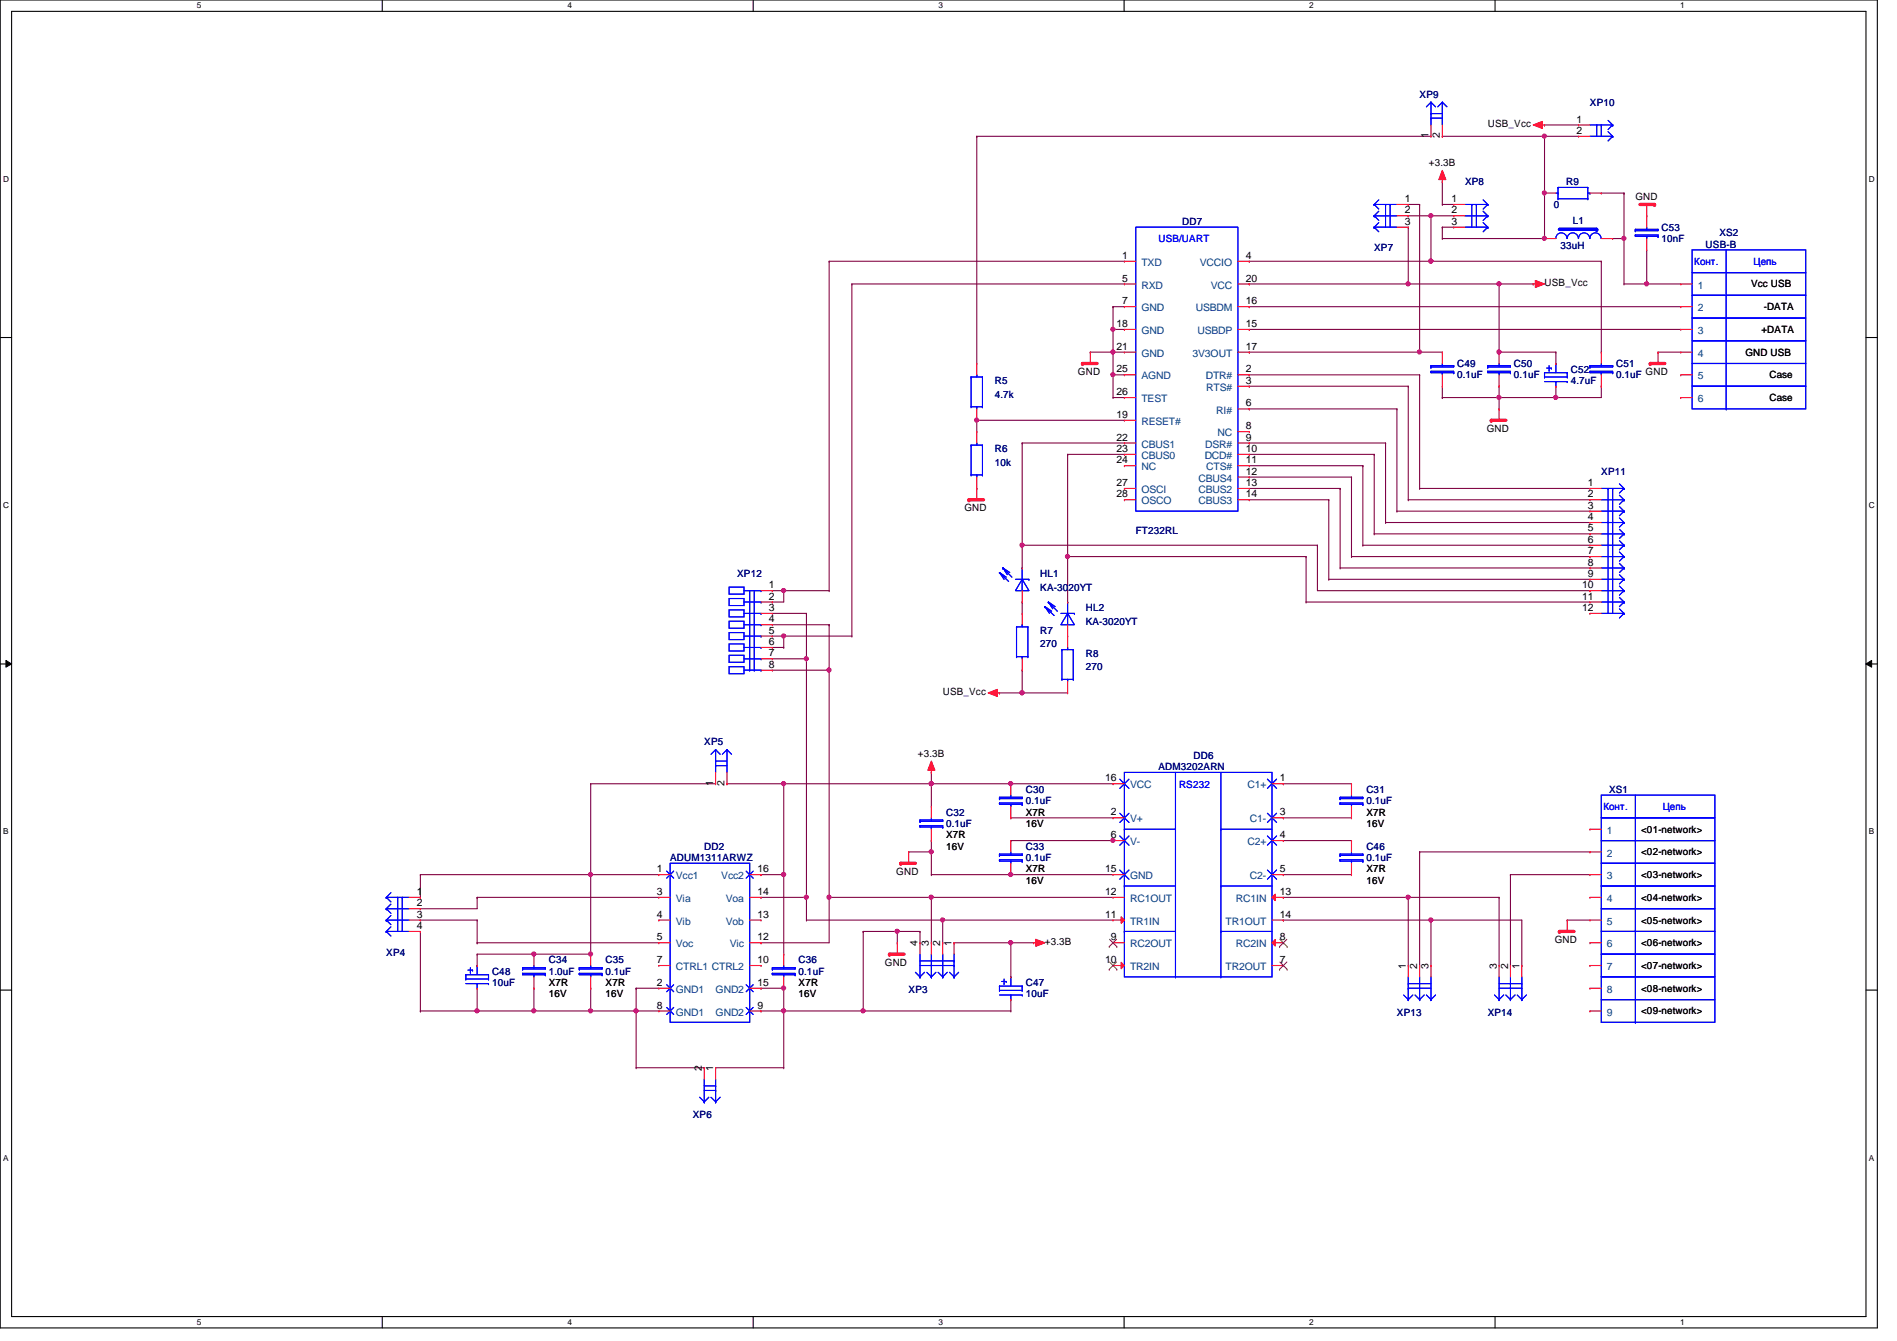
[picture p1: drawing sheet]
<svg xmlns="http://www.w3.org/2000/svg" width="297mm" height="210mm" viewBox="0 0 297 210" stroke-linecap="round" stroke-linejoin="round" font-family="sans-serif">
<defs><g id="words">
<g font-size="1.6" fill="#000080">
<text x="222.3" y="15.3">XP9</text>
<text x="249" y="16.6">XP10</text>
<text x="229.4" y="29">XP8</text>
<text x="245.2" y="29">R9</text>
<text x="185.1" y="35.2">DD7</text>
<text x="243.3" y="32.6">0</text>
<text x="246.3" y="35.1">L1</text>
<text x="215.2" y="39.3">XP7</text>
<text x="244.3" y="38.9">33uH</text>
<text x="260.2" y="36.1">C53</text>
<text x="260.2" y="37.9">10nF</text>
<text x="267.1" y="38.8">USB-B</text>
<text x="269.2" y="37">XS2</text>
<text x="228.2" y="57.4">C49</text>
<text x="228.2" y="59.2">0.1uF</text>
<text x="237.1" y="57.4">C50</text>
<text x="237.1" y="59.2">0.1uF</text>
<text x="246" y="58.3">C52</text>
<text x="253.1" y="57.4">C51</text>
<text x="253.1" y="59.2">0.1uF</text>
<text x="155.8" y="60.1">R5</text>
<text x="155.8" y="62.2">4.7k</text>
<text x="246" y="60.1">4.7uF</text>
<text x="155.8" y="70.8">R6</text>
<text x="155.8" y="72.9">10k</text>
<text x="250.7" y="74.3">XP11</text>
<text x="177.8" y="83.6">FT232RL</text>
<text x="115.4" y="90.3">XP12</text>
<text x="162.9" y="90.3">HL1</text>
<text x="162.9" y="92.5">KA-3020YT</text>
<text x="170" y="95.7">HL2</text>
<text x="162.9" y="99.2">R7</text>
<text x="162.9" y="101.3">270</text>
<text x="170" y="97.8">KA-3020YT</text>
<text x="170" y="102.8">R8</text>
<text x="170" y="104.9">270</text>
<text x="110.3" y="116.7">XP5</text>
<text x="186.9" y="118.8">DD6</text>
<text x="160.6" y="124.1">C30</text>
<text x="160.6" y="125.9">0.1uF</text>
<text x="181.4" y="120.6">ADM3202ARN</text>
<text x="213.9" y="124.1">C31</text>
<text x="213.9" y="125.9">0.1uF</text>
<text x="252" y="124.1">XS1</text>
<text x="148.2" y="127.7">C32</text>
<text x="148.2" y="129.5">0.1uF</text>
<text x="104.9" y="134.8">ADUM1311ARWZ</text>
<text x="110.3" y="133">DD2</text>
<text x="160.6" y="133">C33</text>
<text x="160.6" y="134.8">0.1uF</text>
<text x="213.9" y="133">C46</text>
<text x="213.9" y="134.8">0.1uF</text>
<text x="60.5" y="149.6">XP4</text>
<text x="77" y="152.6">C48</text>
<text x="77" y="154.3">10uF</text>
<text x="85.9" y="150.8">C34</text>
<text x="85.9" y="152.6">1.0uF</text>
<text x="94.8" y="150.8">C35</text>
<text x="94.8" y="152.6">0.1uF</text>
<text x="125" y="150.8">C36</text>
<text x="125" y="152.6">0.1uF</text>
<text x="142.3" y="155.4">XP3</text>
<text x="160.6" y="154.3">C47</text>
<text x="160.6" y="156.1">10uF</text>
<text x="218.7" y="159">XP13</text>
<text x="233" y="159">XP14</text>
<text x="108.5" y="175">XP6</text>
</g>
<g font-size="1.6">
<text x="223.7" y="21.7" transform="rotate(-90 223.7 21.7)">1</text>
<text x="225.5" y="21.7" transform="rotate(-90 225.5 21.7)">2</text>
<text x="233" y="19.9">USB_Vcc</text>
<text x="246.8" y="19.2">1</text>
<text x="246.8" y="21">2</text>
<text x="223.7" y="26">+3.3B</text>
<text x="220" y="31.6">1</text>
<text x="220" y="33.4">2</text>
<text x="220" y="35.2">3</text>
<text x="227.3" y="31.6">1</text>
<text x="227.3" y="33.4">2</text>
<text x="227.3" y="35.2">3</text>
<text x="256.1" y="31.3">GND</text>
<text x="175.7" y="40.5">1</text>
<text x="195.1" y="40.5">4</text>
<text x="175.7" y="44.1">5</text>
<text x="175.7" y="47.6">7</text>
<text x="195.1" y="47.6">16</text>
<text x="195.1" y="44.1">20</text>
<text x="241.8" y="44.8">USB_Vcc</text>
<text x="274.2" y="45">Vcc USB</text>
<text x="174.8" y="51.2">18</text>
<text x="195.1" y="51.2">15</text>
<text x="275.8" y="52.1">+DATA</text>
<text x="276.2" y="48.6">-DATA</text>
<text x="168.8" y="58.7">GND</text>
<text x="174.8" y="54.7">21</text>
<text x="174.8" y="58.3">25</text>
<text x="195.1" y="58.3">2</text>
<text x="195.1" y="54.7">17</text>
<text x="257.7" y="58.7">GND</text>
<text x="273.3" y="55.7">GND USB</text>
<text x="277.1" y="59.2">Case</text>
<text x="174.8" y="65.4">19</text>
<text x="174.8" y="61.8">26</text>
<text x="195.1" y="60.1">3</text>
<text x="195.1" y="63.6">6</text>
<text x="277.1" y="62.8">Case</text>
<text x="174.8" y="69">22</text>
<text x="174.8" y="70.7">23</text>
<text x="195.1" y="67.2">8</text>
<text x="195.1" y="69">9</text>
<text x="195.1" y="70.7">10</text>
<text x="232.8" y="67.6">GND</text>
<text x="174.8" y="72.5">24</text>
<text x="174.8" y="76.1">27</text>
<text x="174.8" y="77.9">28</text>
<text x="195.1" y="72.5">11</text>
<text x="195.1" y="74.3">12</text>
<text x="195.1" y="76.1">13</text>
<text x="195.1" y="77.9">14</text>
<text x="248.6" y="76.1">1</text>
<text x="248.6" y="77.9">2</text>
<text x="151" y="80">GND</text>
<text x="248.6" y="79.6">3</text>
<text x="248.6" y="81.4">4</text>
<text x="248.6" y="83.2">5</text>
<text x="248.6" y="85">6</text>
<text x="248.6" y="86.7">7</text>
<text x="248.6" y="88.5">8</text>
<text x="120.4" y="92.1">1</text>
<text x="120.4" y="93.9">2</text>
<text x="120.4" y="95.6">3</text>
<text x="247.7" y="92.1">10</text>
<text x="247.7" y="93.9">11</text>
<text x="247.7" y="95.6">12</text>
<text x="248.6" y="90.3">9</text>
<text x="120.4" y="97.4">4</text>
<text x="120.4" y="99.2">5</text>
<text x="120.4" y="101">6</text>
<text x="120.4" y="102.7">7</text>
<text x="120.4" y="104.5">8</text>
<text x="147.6" y="108.8">USB_Vcc</text>
<text x="143.7" y="118.4">+3.3B</text>
<text x="111.7" y="123" transform="rotate(-90 111.7 123)">1</text>
<text x="113.5" y="123" transform="rotate(-90 113.5 123)">2</text>
<text x="173.1" y="122.3">16</text>
<text x="200.4" y="122.3">1</text>
<text x="148.2" y="131.2">X7R</text>
<text x="160.6" y="127.7">X7R</text>
<text x="160.6" y="129.5">16V</text>
<text x="173.9" y="127.6">2</text>
<text x="173.9" y="131.2">6</text>
<text x="200.4" y="127.6">3</text>
<text x="200.4" y="131.2">4</text>
<text x="213.9" y="127.7">X7R</text>
<text x="213.9" y="129.5">16V</text>
<text x="257" y="130.3">&lt;01-network&gt;</text>
<text x="102.8" y="136.5">1</text>
<text x="118.6" y="136.5">16</text>
<text x="140.3" y="136.9">GND</text>
<text x="148.2" y="133">16V</text>
<text x="160.6" y="136.6">X7R</text>
<text x="173.1" y="136.5">15</text>
<text x="200.4" y="136.5">5</text>
<text x="213.9" y="136.6">X7R</text>
<text x="257" y="137.5">&lt;03-network&gt;</text>
<text x="257" y="133.9">&lt;02-network&gt;</text>
<text x="65.3" y="140.1">1</text>
<text x="65.3" y="141.9">2</text>
<text x="65.3" y="143.6">3</text>
<text x="102.8" y="143.6">4</text>
<text x="102.8" y="140.1">3</text>
<text x="118.6" y="140.1">14</text>
<text x="118.6" y="143.6">13</text>
<text x="160.6" y="138.3">16V</text>
<text x="173.1" y="143.6">11</text>
<text x="173.1" y="140.1">12</text>
<text x="200.4" y="140.1">13</text>
<text x="200.4" y="143.6">14</text>
<text x="213.9" y="138.3">16V</text>
<text x="257" y="141">&lt;04-network&gt;</text>
<text x="65.3" y="145.4">4</text>
<text x="102.8" y="147.2">5</text>
<text x="118.6" y="147.2">12</text>
<text x="143.7" y="148.1" transform="rotate(-90 143.7 148.1)">4</text>
<text x="145.5" y="148.1" transform="rotate(-90 145.5 148.1)">3</text>
<text x="147.2" y="148.1" transform="rotate(-90 147.2 148.1)">2</text>
<text x="149" y="148.1" transform="rotate(-90 149 148.1)">1</text>
<text x="163.6" y="148">+3.3B</text>
<text x="173.9" y="147.2">9</text>
<text x="200.4" y="147.2">8</text>
<text x="243.5" y="147.6">GND</text>
<text x="257" y="148.1">&lt;06-network&gt;</text>
<text x="257" y="144.6">&lt;05-network&gt;</text>
<text x="85.9" y="154.3">X7R</text>
<text x="94.8" y="154.3">X7R</text>
<text x="102.8" y="154.3">2</text>
<text x="102.8" y="150.7">7</text>
<text x="118.6" y="154.3">15</text>
<text x="118.6" y="150.7">10</text>
<text x="125" y="154.3">X7R</text>
<text x="138.6" y="151.1">GND</text>
<text x="173.1" y="150.7">10</text>
<text x="200.4" y="150.7">7</text>
<text x="220.1" y="151.7" transform="rotate(-90 220.1 151.7)">1</text>
<text x="221.9" y="151.7" transform="rotate(-90 221.9 151.7)">2</text>
<text x="223.7" y="151.7" transform="rotate(-90 223.7 151.7)">3</text>
<text x="234.4" y="151.7" transform="rotate(-90 234.4 151.7)">3</text>
<text x="236.1" y="151.7" transform="rotate(-90 236.1 151.7)">2</text>
<text x="237.9" y="151.7" transform="rotate(-90 237.9 151.7)">1</text>
<text x="257" y="155.2">&lt;08-network&gt;</text>
<text x="257" y="151.7">&lt;07-network&gt;</text>
<text x="85.9" y="156.1">16V</text>
<text x="94.8" y="156.1">16V</text>
<text x="102.8" y="157.9">8</text>
<text x="118.6" y="157.9">9</text>
<text x="125" y="156.1">16V</text>
<text x="257" y="158.8">&lt;09-network&gt;</text>
<text x="109.9" y="167.7" transform="rotate(-90 109.9 167.7)">2</text>
<text x="111.7" y="167.7" transform="rotate(-90 111.7 167.7)">1</text>
</g>
<g font-size="1.6" fill="#004080">
<text x="178.7" y="41.6">TXD</text>
<text x="187.9" y="41.6">VCCIO</text>
<text x="178.7" y="45.2">RXD</text>
<text x="189.6" y="45.2">VCC</text>
<text x="265.9" y="45.2">1</text>
<text x="178.7" y="48.7">GND</text>
<text x="178.7" y="52.3">GND</text>
<text x="187.2" y="48.7">USBDM</text>
<text x="187.5" y="52.3">USBDP</text>
<text x="265.9" y="48.7">2</text>
<text x="265.9" y="52.3">3</text>
<text x="178.7" y="55.8">GND</text>
<text x="178.7" y="59.4">AGND</text>
<text x="186.7" y="55.8">3V3OUT</text>
<text x="188.8" y="59.4">DTR#</text>
<text x="265.9" y="55.8">4</text>
<text x="265.9" y="59.4">5</text>
<text x="178.7" y="62.9">TEST</text>
<text x="188.9" y="61.2">RTS#</text>
<text x="190.5" y="64.7">RI#</text>
<text x="265.9" y="62.9">6</text>
<text x="178.7" y="66.5">RESET#</text>
<text x="178.7" y="70.1">CBUS1</text>
<text x="178.7" y="71.8">CBUS0</text>
<text x="188.6" y="71.8">DCD#</text>
<text x="188.7" y="70.1">DSR#</text>
<text x="190.7" y="68.3">NC</text>
<text x="178.7" y="73.6">NC</text>
<text x="178.7" y="77.2">OSCI</text>
<text x="187.7" y="75.4">CBUS4</text>
<text x="187.7" y="77.2">CBUS2</text>
<text x="188.9" y="73.6">CTS#</text>
<text x="178.7" y="79">OSCO</text>
<text x="187.7" y="79">CBUS3</text>
<text x="177" y="123.4">VCC</text>
<text x="195.3" y="123.4">C1+</text>
<text x="177" y="128.7">V+</text>
<text x="195.7" y="128.7">C1-</text>
<text x="251.6" y="130.5">1</text>
<text x="105.8" y="137.6">Vcc1</text>
<text x="112.9" y="137.6">Vcc2</text>
<text x="177" y="132.3">V-</text>
<text x="177" y="137.6">GND</text>
<text x="195.3" y="132.3">C2+</text>
<text x="195.7" y="137.6">C2-</text>
<text x="251.6" y="134.1">2</text>
<text x="251.6" y="137.6">3</text>
<text x="105.8" y="141.2">Via</text>
<text x="113.7" y="141.2">Voa</text>
<text x="177" y="141.2">RC1OUT</text>
<text x="193.5" y="141.2">RC1IN</text>
<text x="251.6" y="141.2">4</text>
<text x="105.8" y="144.7">Vib</text>
<text x="105.8" y="148.3">Voc</text>
<text x="113.7" y="144.7">Vob</text>
<text x="114.3" y="148.3">Vic</text>
<text x="177" y="144.7">TR1IN</text>
<text x="177" y="148.3">RC2OUT</text>
<text x="191.9" y="144.7">TR1OUT</text>
<text x="193.5" y="148.3">RC2IN</text>
<text x="251.6" y="144.7">5</text>
<text x="251.6" y="148.3">6</text>
<text x="105.8" y="155.4">GND1</text>
<text x="105.8" y="151.8">CTRL1 CTRL2</text>
<text x="112.1" y="155.4">GND2</text>
<text x="177" y="151.8">TR2IN</text>
<text x="191.9" y="151.8">TR2OUT</text>
<text x="251.6" y="151.8">7</text>
<text x="251.6" y="155.4">8</text>
<text x="105.8" y="159">GND1</text>
<text x="112.1" y="159">GND2</text>
<text x="251.6" y="159">9</text>
</g>
<g font-size="1.6" fill="#00f">
<text x="181.4" y="37.9">USB/UART</text>
<text x="265.3" y="41.4">Конт.</text>
<text x="274.6" y="41.4">Цепь</text>
<text x="184.6" y="123.4">RS232</text>
<text x="251.1" y="126.8">Конт.</text>
<text x="260.3" y="126.8">Цепь</text>
</g>
<g font-size="1.3">
<text x="30.8" y="1.3">5</text>
<text x="88.9" y="1.3">4</text>
<text x="146.9" y="1.3">3</text>
<text x="205" y="1.3">2</text>
<text x="263.1" y="1.3">1</text>
<text x=".5" y="28.4">D</text>
<text x="292.6" y="28.4">D</text>
<text x=".5" y="79.5">C</text>
<text x="292.6" y="79.5">C</text>
<text x=".5" y="130.6">B</text>
<text x="292.6" y="130.6">B</text>
<text x=".5" y="181.7">A</text>
<text x="292.6" y="181.7">A</text>
<text x="30.8" y="207.4">5</text>
<text x="88.9" y="207.4">4</text>
<text x="146.9" y="207.4">3</text>
<text x="205" y="207.4">2</text>
<text x="263.1" y="207.4">1</text>
</g>
</g></defs>
<path d="M0 0h294v207.9h-294zM1.8 1.8h290.4v204.3h-290.4z" fill="none" stroke="#000" stroke-width=".17"/>
<g fill="#fff">
<path d="M30.8 .2h.7v1.4h-.7z"/>
<path d="M30.8 206.2h.7v1.4h-.7z"/>
</g>
<path d="M59.9 0v1.8M59.9 206.1v1.8" fill="none" stroke="#000" stroke-width=".17"/>
<g fill="#fff">
<path d="M88.9 .2h.6v1.4h-.6z"/>
<path d="M88.9 206.2h.6v1.4h-.6z"/>
</g>
<path d="M117.9 0v1.8M117.9 206.1v1.8" fill="none" stroke="#000" stroke-width=".17"/>
<g fill="#fff">
<path d="M146.9 .2h.7v1.4h-.7z"/>
<path d="M146.9 206.2h.7v1.4h-.7z"/>
</g>
<path d="M176 0v1.8M176 206.1v1.8" fill="none" stroke="#000" stroke-width=".17"/>
<g fill="#fff">
<path d="M205 .2h.7v1.4h-.7z"/>
<path d="M205 206.2h.7v1.4h-.7z"/>
</g>
<path d="M234.1 0v1.8M234.1 206.1v1.8" fill="none" stroke="#000" stroke-width=".17"/>
<g fill="#fff">
<path d="M263.1 .2h.7v1.4h-.7z"/>
<path d="M263.1 206.2h.7v1.4h-.7z"/>
<path d="M.5 27.3h.9v1.4h-.9z"/>
<path d="M292.6 27.3h.9v1.4h-.9z"/>
<path d="M.5 78.4h.9v1.4h-.9z"/>
<path d="M292.6 78.4h.9v1.4h-.9z"/>
</g>
<path d="M0 52.8h1.8M292.2 52.8h1.8" fill="none" stroke="#000" stroke-width=".17"/>
<g fill="#fff">
<path d="M.5 129.5h.8v1.4h-.8z"/>
<path d="M292.6 129.5h.9v1.4h-.9z"/>
</g>
<path d="M0 103.9h1.8M292.2 103.9h1.8" fill="none" stroke="#000" stroke-width=".17"/>
<path d="M.9 103.4l.9 .5-.9 .5zM292.2 103.9l.9-.5v1z" fill="#000"/>
<path d="M.9 103.4l.9 .5-.9 .5zM292.2 103.9l.9-.5v1z" fill="none" stroke="#000" stroke-width=".16"/>
<g fill="#fff">
<path d="M.5 180.5h.8v1.4h-.8z"/>
<path d="M292.6 180.5h.9v1.4h-.9z"/>
</g>
<path d="M0 155h1.8M292.2 155h1.8" fill="none" stroke="#000" stroke-width=".17"/>
<path d="M119.2 136.9h.1M122.7 122.7h.1M122.7 122.7v14.2h-3.5" fill="none" stroke="#800040" stroke-width=".17"/>
<circle cx="122.7" cy="136.9" r=".32" fill="#f0f"/>
<circle cx="122.7" cy="136.9" r=".32" fill="none" stroke="#f0f" stroke-width=".17"/>
<circle cx="122.7" cy="122.7" r=".32" fill="#f0f"/>
<circle cx="122.7" cy="122.7" r=".32" fill="none" stroke="#f0f" stroke-width=".17"/>
<g fill="none" stroke="#800040" stroke-width=".17">
<path d="M92.5 136.9h.1M92.5 136.9h10.7M74.7 140.5h.1M74.7 147.6h.1M74.7 140.5h28.5M74.7 147.6h28.5M83.6 149.4h.1M83.6 154.7h.1M83.6 158.2h.1M83.6 149.4h8.9M83.6 154.7v3.5M83.6 158.2h8.9"/>
<path d="M99.6 158.2h.1M99.6 154.7h.1M99.6 154.7h3.6M99.6 158.2h3.6M99.6 154.7v3.5M119.2 140.5h.1M119.2 147.6h.1M119.2 154.7h.1M119.2 140.5h7.1M119.2 147.6h10.6M119.2 154.7h3.5"/>
</g>
<circle cx="83.6" cy="158.2" r=".32" fill="#f0f"/>
<circle cx="83.6" cy="158.2" r=".32" fill="none" stroke="#f0f" stroke-width=".17"/>
<path d="M122.7 136.9h.1M122.7 136.9v12.5" fill="none" stroke="#800040" stroke-width=".17"/>
<circle cx="122.7" cy="136.9" r=".32" fill="#f0f"/>
<circle cx="122.7" cy="136.9" r=".32" fill="none" stroke="#f0f" stroke-width=".17"/>
<path d="M92.5 154.7h.1M92.5 158.2h.1M92.5 154.7v3.5M92.5 158.2h7.1" fill="none" stroke="#800040" stroke-width=".17"/>
<circle cx="99.6" cy="158.2" r=".32" fill="#f0f"/>
<circle cx="99.6" cy="158.2" r=".32" fill="none" stroke="#f0f" stroke-width=".17"/>
<circle cx="92.5" cy="158.2" r=".32" fill="#f0f"/>
<circle cx="92.5" cy="158.2" r=".32" fill="none" stroke="#f0f" stroke-width=".17"/>
<path d="M92.5 136.9h.1M92.5 136.9v12.5" fill="none" stroke="#800040" stroke-width=".17"/>
<circle cx="92.5" cy="149.3" r=".32" fill="#f0f"/>
<circle cx="92.5" cy="149.3" r=".32" fill="none" stroke="#f0f" stroke-width=".17"/>
<path d="M119.2 158.2h.1M122.7 154.7h.1M122.7 154.7v3.5h-3.5" fill="none" stroke="#800040" stroke-width=".17"/>
<circle cx="122.7" cy="154.7" r=".32" fill="#f0f"/>
<circle cx="122.7" cy="154.7" r=".32" fill="none" stroke="#f0f" stroke-width=".17"/>
<path d="M122.7 122.7h.1M122.7 122.7h23.1M145.8 122.7h.1M145.8 122.7v3.5" fill="none" stroke="#800040" stroke-width=".17"/>
<circle cx="145.8" cy="122.7" r=".32" fill="#f0f"/>
<circle cx="145.8" cy="122.7" r=".32" fill="none" stroke="#f0f" stroke-width=".17"/>
<path d="M142.3 133.3h.1M142.3 133.3h3.5" fill="none" stroke="#800040" stroke-width=".17"/>
<circle cx="145.8" cy="133.3" r=".32" fill="#f0f"/>
<circle cx="145.8" cy="133.3" r=".32" fill="none" stroke="#f0f" stroke-width=".17"/>
<path d="M145.8 133.3h.1M145.8 133.3v3.6M201 144h.1M201 144h23.1" fill="none" stroke="#800040" stroke-width=".17"/>
<circle cx="224" cy="144" r=".32" fill="#f0f"/>
<circle cx="224" cy="144" r=".32" fill="none" stroke="#f0f" stroke-width=".17"/>
<path d="M158.3 136.9h.1M158.3 136.9h16" fill="none" stroke="#800040" stroke-width=".17"/>
<circle cx="158.3" cy="136.9" r=".32" fill="#f0f"/>
<circle cx="158.3" cy="136.9" r=".32" fill="none" stroke="#f0f" stroke-width=".17"/>
<path d="M158.3 122.7h.1M158.3 122.7h16M201 128h.1M201 136.9h.1M201 128h10.6M201 136.9h10.6" fill="none" stroke="#800040" stroke-width=".17"/>
<circle cx="158.3" cy="122.7" r=".32" fill="#f0f"/>
<circle cx="158.3" cy="122.7" r=".32" fill="none" stroke="#f0f" stroke-width=".17"/>
<path d="M201 122.7h.1M201 131.6h.1M201 122.7h10.6M201 131.6h10.6M220.5 140.5h.1M220.5 140.5h14.2" fill="none" stroke="#800040" stroke-width=".17"/>
<circle cx="220.5" cy="140.4" r=".32" fill="#f0f"/>
<circle cx="220.5" cy="140.4" r=".32" fill="none" stroke="#f0f" stroke-width=".17"/>
<path d="M145.8 136.9h.1M145.8 136.9h12.5M158.3 128h.1M158.3 131.6h.1M158.3 128h16M158.3 131.6h16" fill="none" stroke="#800040" stroke-width=".17"/>
<circle cx="174.3" cy="131.5" r=".32" fill="#f0f"/>
<circle cx="174.3" cy="131.5" r=".32" fill="none" stroke="#f0f" stroke-width=".17"/>
<path d="M145.8 140.5h.1M145.8 140.5h28.5M245.4 144h.1M245.4 144h3.6" fill="none" stroke="#800040" stroke-width=".17"/>
<circle cx="145.8" cy="140.4" r=".32" fill="#f0f"/>
<circle cx="145.8" cy="140.4" r=".32" fill="none" stroke="#f0f" stroke-width=".17"/>
<path d="M147.6 144h.1M147.6 144h26.7" fill="none" stroke="#800040" stroke-width=".17"/>
<circle cx="147.6" cy="144" r=".32" fill="#f0f"/>
<circle cx="147.6" cy="144" r=".32" fill="none" stroke="#f0f" stroke-width=".17"/>
<path d="M122.7 158.2h12.5M126.3 140.5h.1M126.3 140.5v3.5M129.8 140.5h.1M129.8 140.5v7.1M135.2 158.2h.1M140.5 145.8h.1M140.5 145.8h3.6M140.5 145.8v1.8M144.1 145.8h.1M144.1 145.8v1.8" fill="none" stroke="#800040" stroke-width=".17"/>
<circle cx="122.7" cy="158.2" r=".32" fill="#f0f"/>
<circle cx="122.7" cy="158.2" r=".32" fill="none" stroke="#f0f" stroke-width=".17"/>
<path d="M135.2 145.8h.1M135.2 145.8v12.4M135.2 145.8h5.3" fill="none" stroke="#800040" stroke-width=".17"/>
<circle cx="140.5" cy="145.8" r=".32" fill="#f0f"/>
<circle cx="140.5" cy="145.8" r=".32" fill="none" stroke="#f0f" stroke-width=".17"/>
<path d="M145.8 131.6h.1M145.8 131.6v1.7M145.8 122.7h12.5M158.3 122.7h.1M222.3 133.3h.1M222.3 133.3h26.7M236.5 136.9h.1M236.5 136.9h12.5M224.1 144h.1M224.1 144h14.2" fill="none" stroke="#800040" stroke-width=".17"/>
<circle cx="145.8" cy="122.7" r=".32" fill="#f0f"/>
<circle cx="145.8" cy="122.7" r=".32" fill="none" stroke="#f0f" stroke-width=".17"/>
<path d="M65.8 136.9h.1M65.8 136.9h26.7M145.8 120.9h.1M145.8 120.9v1.8M158.3 147.6h.1M158.3 147.6h3.5" fill="none" stroke="#800040" stroke-width=".17"/>
<circle cx="92.5" cy="136.9" r=".32" fill="#f0f"/>
<circle cx="92.5" cy="136.9" r=".32" fill="none" stroke="#f0f" stroke-width=".17"/>
<path d="M65.8 136.9v3.6M65.8 140.5h.1M65.8 158.2h.1M65.8 145.8v12.4M74.7 158.2h.1M74.7 158.2h8.9" fill="none" stroke="#800040" stroke-width=".17"/>
<circle cx="74.7" cy="158.2" r=".32" fill="#f0f"/>
<circle cx="74.7" cy="158.2" r=".32" fill="none" stroke="#f0f" stroke-width=".17"/>
<g fill="none" stroke="#800040" stroke-width=".17">
<path d="M92.5 122.7h.1M92.5 136.9h.1M92.5 122.7h19.6M92.5 122.7v14.2M113.8 122.7h.1M113.8 122.7h8.9M65.8 142.2h.1M65.8 144h8.9M74.7 140.5h.1M74.7 144h.1M74.7 147.6h.1M74.7 149.4h.1"/>
<path d="M74.7 140.5v1.7h-8.9M74.7 144v3.6M74.7 149.4h8.9M99.6 158.2v8.9M122.7 158.2h.1M122.7 158.2v8.9M126.3 144h.1M126.3 144h21.3M129.8 140.5h.1M129.8 140.5h16M145.8 140.5h.1M145.8 140.5v7.1"/>
<path d="M147.6 144h.1M147.6 144v3.6M99.6 167.1h.1M99.6 167.1h10.7M110.3 167.1h.1M112.1 167.1h10.6M122.7 167.1h.1"/>
</g>
<circle cx="83.6" cy="149.3" r=".32" fill="#f0f"/>
<circle cx="83.6" cy="149.3" r=".32" fill="none" stroke="#f0f" stroke-width=".17"/>
<path d="M65.8 158.2h.1M65.8 158.2h8.9M74.7 151.1h.1M74.7 158.2h.1M74.7 149.4v1.7M74.7 154.7v3.5M158.3 147.6h.1M158.3 147.6v5.3" fill="none" stroke="#800040" stroke-width=".17"/>
<circle cx="158.3" cy="147.5" r=".32" fill="#f0f"/>
<circle cx="158.3" cy="147.5" r=".32" fill="none" stroke="#f0f" stroke-width=".17"/>
<path d="M135.2 158.2h.1M135.2 158.2h23.1M149.4 147.6h.1M149.4 147.6h8.9M158.3 158.2h.1M158.3 156.5v1.7" fill="none" stroke="#800040" stroke-width=".17"/>
<circle cx="135.1" cy="158.2" r=".32" fill="#f0f"/>
<circle cx="135.1" cy="158.2" r=".32" fill="none" stroke="#f0f" stroke-width=".17"/>
<path d="M220.5 33.8h.1M220.5 33.8h3.6M224.1 33.8h.1M224.1 33.8v7.1" fill="none" stroke="#800040" stroke-width=".17"/>
<circle cx="224" cy="40.9" r=".32" fill="#f0f"/>
<circle cx="224" cy="40.9" r=".32" fill="none" stroke="#f0f" stroke-width=".17"/>
<circle cx="224" cy="33.8" r=".32" fill="#f0f"/>
<circle cx="224" cy="33.8" r=".32" fill="none" stroke="#f0f" stroke-width=".17"/>
<path d="M195.6 40.9h.1M195.6 40.9h28.5" fill="none" stroke="#800040" stroke-width=".17"/>
<circle cx="224" cy="40.9" r=".32" fill="#f0f"/>
<circle cx="224" cy="40.9" r=".32" fill="none" stroke="#f0f" stroke-width=".17"/>
<path d="M220.5 35.6h.1M220.5 35.6v8.8h-24.9M224.1 33.8h.1M224.1 33.8h3.5M195.6 44.4h.1" fill="none" stroke="#800040" stroke-width=".17"/>
<circle cx="220.5" cy="44.4" r=".32" fill="#f0f"/>
<circle cx="220.5" cy="44.4" r=".32" fill="none" stroke="#f0f" stroke-width=".17"/>
<path d="M220.5 32h.1M220.5 32h1.8M222.3 32h.1M222.3 32v23.1" fill="none" stroke="#800040" stroke-width=".17"/>
<circle cx="222.3" cy="55.1" r=".32" fill="#f0f"/>
<circle cx="222.3" cy="55.1" r=".32" fill="none" stroke="#f0f" stroke-width=".17"/>
<path d="M195.6 55.1h.1M195.6 48h.1M195.6 51.6h.1M195.6 55.1h26.7M195.6 48h67.6M195.6 51.6h67.6M152.9 65.8h.1M152.9 65.8v1.8M152.9 65.8h23.2" fill="none" stroke="#800040" stroke-width=".17"/>
<circle cx="152.9" cy="65.8" r=".32" fill="#f0f"/>
<circle cx="152.9" cy="65.8" r=".32" fill="none" stroke="#f0f" stroke-width=".17"/>
<path d="M152.9 21.3h.1M152.9 21.3v35.6M152.9 21.3h71.2M225.8 21.3h.1M225.8 21.3h16M254.3 37.3h.1M254.3 37.3v7.1" fill="none" stroke="#800040" stroke-width=".17"/>
<circle cx="254.3" cy="37.3" r=".32" fill="#f0f"/>
<circle cx="254.3" cy="37.3" r=".32" fill="none" stroke="#f0f" stroke-width=".17"/>
<path d="M257.8 44.4h.1M257.8 44.4h5.4" fill="none" stroke="#800040" stroke-width=".17"/>
<circle cx="257.8" cy="44.4" r=".32" fill="#f0f"/>
<circle cx="257.8" cy="44.4" r=".32" fill="none" stroke="#f0f" stroke-width=".17"/>
<g fill="none" stroke="#800040" stroke-width=".17">
<path d="M220.5 44.4h.1M220.5 44.4h14.2M224.1 40.9h.1M224.1 40.9h26.6M250.7 40.9h.1M250.7 40.9v14.2M259.6 55.1h.1M259.6 55.1h3.6M225.8 62.2h.1M225.8 60.5v1.7M225.8 62.2h8.9M243.6 62.2h.1"/>
<path d="M250.7 60.5h.1M250.7 60.5v1.7h-7.1"/>
</g>
<circle cx="243.6" cy="62.2" r=".32" fill="#f0f"/>
<circle cx="243.6" cy="62.2" r=".32" fill="none" stroke="#f0f" stroke-width=".17"/>
<path d="M234.7 55.1h.1M234.7 55.1h8.9M243.6 55.1h.1M243.6 55.1v1.8M234.7 60.5h.1M234.7 64h.1M234.7 62.2h.1M234.7 60.5v3.5M243.6 60.5h.1M243.6 60.5v1.7h-8.9" fill="none" stroke="#800040" stroke-width=".17"/>
<circle cx="234.7" cy="62.2" r=".32" fill="#f0f"/>
<circle cx="234.7" cy="62.2" r=".32" fill="none" stroke="#f0f" stroke-width=".17"/>
<path d="M257.8 39.1v5.3M174.3 58.7h.1M174.3 58.7v3.5M254.3 44.4h.1M254.3 44.4h3.5M257.8 44.4h.1" fill="none" stroke="#800040" stroke-width=".17"/>
<circle cx="174.3" cy="58.6" r=".32" fill="#f0f"/>
<circle cx="174.3" cy="58.6" r=".32" fill="none" stroke="#f0f" stroke-width=".17"/>
<path d="M174.3 55.1h.1M174.3 55.1v3.6" fill="none" stroke="#800040" stroke-width=".17"/>
<circle cx="174.3" cy="55.1" r=".32" fill="#f0f"/>
<circle cx="174.3" cy="55.1" r=".32" fill="none" stroke="#f0f" stroke-width=".17"/>
<path d="M174.3 48h.1M174.3 51.6h.1M174.3 48v7.1" fill="none" stroke="#800040" stroke-width=".17"/>
<circle cx="174.3" cy="51.5" r=".32" fill="#f0f"/>
<circle cx="174.3" cy="51.5" r=".32" fill="none" stroke="#f0f" stroke-width=".17"/>
<g fill="none" stroke="#800040" stroke-width=".17">
<path d="M225.8 28.4h.1M225.8 32h.1M225.8 28.4v3.6M225.8 32h1.8M170.7 55.1h.1M170.7 55.1h5.4M174.3 48h.1M174.3 51.6h.1M174.3 55.1h.1M174.3 58.7h.1M174.3 48h1.8M174.3 51.6h1.8"/>
<path d="M174.3 58.7h1.8M174.3 62.2h.1M174.3 62.2h1.8M160.1 94.2h.1M160.1 94.2v1.8M160.1 108.5h.1M160.1 108.5h7.1"/>
</g>
<circle cx="160" cy="108.4" r=".32" fill="#f0f"/>
<circle cx="160" cy="108.4" r=".32" fill="none" stroke="#f0f" stroke-width=".17"/>
<path d="M167.2 71.1h.1M167.2 71.1h8.9M160.1 85.3h.1M160.1 85.3v3.6M167.2 87.1h.1M167.2 87.1v7.1" fill="none" stroke="#800040" stroke-width=".17"/>
<circle cx="160" cy="85.3" r=".32" fill="#f0f"/>
<circle cx="160" cy="85.3" r=".32" fill="none" stroke="#f0f" stroke-width=".17"/>
<path d="M234.7 55.1h.1M234.7 44.4v10.7M160.1 69.3h.1M160.1 69.3h16" fill="none" stroke="#800040" stroke-width=".17"/>
<circle cx="234.7" cy="44.4" r=".32" fill="#f0f"/>
<circle cx="234.7" cy="44.4" r=".32" fill="none" stroke="#f0f" stroke-width=".17"/>
<circle cx="234.7" cy="55.1" r=".32" fill="#f0f"/>
<circle cx="234.7" cy="55.1" r=".32" fill="none" stroke="#f0f" stroke-width=".17"/>
<path d="M234.7 44.4h5.4M240.1 44.4h.1M156.5 108.5h.1M156.5 108.5h3.6" fill="none" stroke="#800040" stroke-width=".17"/>
<circle cx="160" cy="108.4" r=".32" fill="#f0f"/>
<circle cx="160" cy="108.4" r=".32" fill="none" stroke="#f0f" stroke-width=".17"/>
<path d="M225.8 37.3h.1M225.8 37.3h16M241.8 37.3h.1M241.8 30.2v7.1M160.1 104.9h.1M160.1 104.9v3.6" fill="none" stroke="#800040" stroke-width=".17"/>
<circle cx="241.8" cy="37.3" r=".32" fill="#f0f"/>
<circle cx="241.8" cy="37.3" r=".32" fill="none" stroke="#f0f" stroke-width=".17"/>
<path d="M225.8 35.6h.1M225.8 35.6v1.7M225.8 35.6h1.8M241.8 30.2h.1M241.8 21.3v8.9M250.7 30.2h3.6M252.5 37.3h1.8M254.3 30.2h.1M254.3 37.3h.1M254.3 30.2v7.1M222.3 55.1h.1M222.3 55.1h3.5" fill="none" stroke="#800040" stroke-width=".17"/>
<circle cx="241.8" cy="21.3" r=".32" fill="#f0f"/>
<circle cx="241.8" cy="21.3" r=".32" fill="none" stroke="#f0f" stroke-width=".17"/>
<circle cx="241.8" cy="30.2" r=".32" fill="#f0f"/>
<circle cx="241.8" cy="30.2" r=".32" fill="none" stroke="#f0f" stroke-width=".17"/>
<g fill="none" stroke="#800040" stroke-width=".17">
<path d="M241.8 19.6h.1M241.8 19.6h5.4M241.8 21.3h.1M241.8 21.3h5.4M195.6 58.7h.1M195.6 58.7h26.7M222.3 58.7h.1M222.3 58.7v17.8M160.1 69.3h.1M160.1 69.3v16M195.6 60.5h.1M195.6 64h.1"/>
<path d="M195.6 69.3h.1M195.6 71.1h.1M195.6 76.5h14.2M195.6 78.2h12.5M195.6 60.5h24.9M195.6 64h23.1M195.6 69.3h21.4M195.6 71.1h19.6M195.6 72.9h17.8M195.6 74.7h16M208.1 78.2h.1M208.1 78.2v12.5"/>
<path d="M209.8 76.5h.1M209.8 76.5v12.4M211.6 74.7h.1M211.6 74.7v12.4M213.4 72.9h.1M213.4 72.9v12.4M215.2 71.1h.1M215.2 71.1v12.5M217 69.3h.1M217 69.3v12.5M218.7 64h.1M218.7 64v16"/>
<path d="M220.5 78.2h.1M220.5 60.5h.1M220.5 78.2h28.5M220.5 60.5v17.7M222.3 76.5h.1M222.3 76.5h26.7M160.1 85.3h.1M160.1 85.3h46.2M167.2 87.1h.1M167.2 87.1h37.3M204.5 94.2h.1M204.5 87.1h.1"/>
<path d="M204.5 94.2h44.5M204.5 87.1v7.1M206.3 85.3h.1M206.3 85.3v7.2h42.7M208.1 90.7h.1M208.1 90.7h40.9M209.8 88.9h.1M209.8 88.9h39.2M211.6 87.1h.1M211.6 87.1h37.4M213.4 85.3h.1M213.4 85.3h35.6"/>
<path d="M215.2 83.6h.1M215.2 83.6h33.8M217 81.8h.1M217 81.8h32M218.7 80h.1M218.7 80h30.3M249 87.1h.1M249 90.7h.1M249 92.5h.1"/>
</g>
<circle cx="167.1" cy="87.1" r=".32" fill="#f0f"/>
<circle cx="167.1" cy="87.1" r=".32" fill="none" stroke="#f0f" stroke-width=".17"/>
<path d="M129.8 40.9h.1M129.8 40.9h46.3M129.8 40.9v51.6M133.4 44.4h.1M133.4 44.4h42.7M133.4 44.4v55.2M167.2 71.1h.1M167.2 71.1v16M129.8 92.5h.1M133.4 99.6h.1M126.3 103.1h.1M126.3 103.1v37.4" fill="none" stroke="#800040" stroke-width=".17"/>
<circle cx="126.3" cy="140.4" r=".32" fill="#f0f"/>
<circle cx="126.3" cy="140.4" r=".32" fill="none" stroke="#f0f" stroke-width=".17"/>
<circle cx="126.3" cy="103.1" r=".32" fill="#f0f"/>
<circle cx="126.3" cy="103.1" r=".32" fill="none" stroke="#f0f" stroke-width=".17"/>
<path d="M129.8 104.9h.1M129.8 104.9v35.6" fill="none" stroke="#800040" stroke-width=".17"/>
<circle cx="129.8" cy="140.4" r=".32" fill="#f0f"/>
<circle cx="129.8" cy="140.4" r=".32" fill="none" stroke="#f0f" stroke-width=".17"/>
<circle cx="129.8" cy="104.9" r=".32" fill="#f0f"/>
<circle cx="129.8" cy="104.9" r=".32" fill="none" stroke="#f0f" stroke-width=".17"/>
<path d="M122.7 92.5h.1M122.7 92.5v1.7" fill="none" stroke="#800040" stroke-width=".17"/>
<circle cx="122.7" cy="92.4" r=".32" fill="#f0f"/>
<circle cx="122.7" cy="92.4" r=".32" fill="none" stroke="#f0f" stroke-width=".17"/>
<path d="M120.9 92.5h.1M120.9 94.2h.1M120.9 92.5h8.9M120.9 94.2h1.8M120.9 99.6h12.5M122.7 92.5h.1M122.7 99.6h.1M122.7 99.6v1.7M120.9 101.3h.1M120.9 101.3h1.8M122.7 101.3h.1" fill="none" stroke="#800040" stroke-width=".17"/>
<circle cx="122.7" cy="99.5" r=".32" fill="#f0f"/>
<circle cx="122.7" cy="99.5" r=".32" fill="none" stroke="#f0f" stroke-width=".17"/>
<g fill="none" stroke="#800040" stroke-width=".17">
<path d="M120.9 97.8h8.9M120.9 96h5.4M126.3 96h.1M126.3 96v7.1M129.8 97.8h.1M129.8 97.8v7.1M120.9 103.1h5.4M120.9 104.9h8.9M126.3 103.1h.1M129.8 104.9h.1M222.3 133.3h.1M222.3 133.3v17.8"/>
<path d="M236.5 136.9h.1M236.5 136.9v14.2M201 140.5h.1M201 140.5h19.5M220.5 140.5h.1M220.5 140.5v10.6M224.1 151.1h.1M224.1 144v7.1M234.7 140.5h.1M234.7 140.5v10.6M238.3 151.1h.1M238.3 144v7.1"/>
</g>
<path d="M145.8 120.9h.1M145.8 120.6v.3" fill="none" stroke="#f00" stroke-width=".17"/>
<path d="M145.8 119.1l.6 1.5h-1.1z" fill="#f00"/>
<path d="M145.8 119.1l.6 1.5h-1.1zM142.3 133.3h.1M142.3 133.3v1.8" fill="none" stroke="#f00" stroke-width=".17"/>
<path d="M141.1 135.1h2.2" fill="none" stroke="#f00" stroke-width=".51"/>
<circle cx="141.1" cy="135.1" r=".25" fill="#f00"/>
<path d="M245.4 144h.1M245.4 144v1.8" fill="none" stroke="#f00" stroke-width=".17"/>
<path d="M244.2 145.8h2.3" fill="none" stroke="#f00" stroke-width=".51"/>
<circle cx="244.2" cy="145.8" r=".25" fill="#f00"/>
<path d="M140.5 147.6h.1M140.5 147.6v1.8" fill="none" stroke="#f00" stroke-width=".17"/>
<path d="M139.3 149.4h2.3" fill="none" stroke="#f00" stroke-width=".51"/>
<circle cx="139.3" cy="149.4" r=".25" fill="#f00"/>
<path d="M161.8 147.6h.1M161.8 147.6h.4" fill="none" stroke="#f00" stroke-width=".17"/>
<path d="M162.2 147l1.4 .6-1.4 .5z" fill="#f00"/>
<path d="M225.8 28.4h.1M225.8 28.1v.3M162.2 147l1.4 .6-1.4 .5z" fill="none" stroke="#f00" stroke-width=".17"/>
<path d="M225.8 26.7l.6 1.4h-1.1z" fill="#f00"/>
<path d="M225.8 26.7l.6 1.4h-1.1zM152.9 76.5h.1M152.9 76.5v1.7" fill="none" stroke="#f00" stroke-width=".17"/>
<path d="M151.7 78.2h2.3" fill="none" stroke="#f00" stroke-width=".51"/>
<circle cx="151.7" cy="78.2" r=".25" fill="#f00"/>
<path d="M259.6 55.1h.1M259.6 55.1v1.8" fill="none" stroke="#f00" stroke-width=".17"/>
<path d="M258.4 56.9h2.3" fill="none" stroke="#f00" stroke-width=".51"/>
<circle cx="258.4" cy="56.9" r=".25" fill="#f00"/>
<path d="M234.7 64h.1M234.7 64v1.8" fill="none" stroke="#f00" stroke-width=".17"/>
<path d="M233.5 65.8h2.3" fill="none" stroke="#f00" stroke-width=".51"/>
<circle cx="233.5" cy="65.8" r=".25" fill="#f00"/>
<path d="M257.8 33.8h.1M257.8 32v1.8" fill="none" stroke="#f00" stroke-width=".17"/>
<path d="M256.8 32h2.3" fill="none" stroke="#f00" stroke-width=".51"/>
<circle cx="259.1" cy="32" r=".25" fill="#f00"/>
<path d="M170.7 55.1h.1M170.7 55.1v1.8" fill="none" stroke="#f00" stroke-width=".17"/>
<path d="M169.5 56.9h2.3" fill="none" stroke="#f00" stroke-width=".51"/>
<circle cx="169.5" cy="56.9" r=".25" fill="#f00"/>
<path d="M240.1 44.4h.1M240.1 44.4h.3" fill="none" stroke="#f00" stroke-width=".17"/>
<path d="M240.4 43.9l1.4 .5-1.4 .6z" fill="#f00"/>
<path d="M240.4 43.9l1.4 .5-1.4 .6zM156.2 108.5h.3M156.5 108.5h.1" fill="none" stroke="#f00" stroke-width=".17"/>
<path d="M154.7 108.5l1.5-.6v1.1z" fill="#f00"/>
<path d="M241.5 19.6h.3M241.8 19.6h.1M154.7 108.5l1.5-.6v1.1z" fill="none" stroke="#f00" stroke-width=".17"/>
<path d="M240.1 19.6l1.4-.6v1.1z" fill="#f00"/>
<g fill="none" stroke="#f00" stroke-width=".17">
<path d="M224.1 19.6v1.7M225.8 19.6v1.7M240.1 19.6l1.4-.6v1.1zM247.2 19.6h.1M247.2 19.6h1.8M224.1 21.3h.1M225.8 21.3h.1M227.6 32h.1M227.6 33.8h.1M227.6 35.6h.1M227.6 32h1.8M227.6 33.8h1.8"/>
<path d="M227.6 35.6h1.8M247.2 21.3h.1M247.2 21.3h1.8M257.8 33.8h.1M257.8 39.1h.1M257.8 33.8v1.8M257.8 37.3v1.8M152.9 56.9h.1M152.9 56.9v1.8M176.1 40.9h.1M176.1 44.4h.1M176.1 48h.1"/>
<path d="M176.1 51.6h.1M176.1 55.1h.1M176.1 58.7h.1M176.1 40.9h1.7M176.1 58.7h1.7M176.1 44.4h1.7M176.1 48h1.7M176.1 51.6h1.7M176.1 55.1h1.7M193.8 40.9h1.8M193.8 58.7h1.8M193.8 44.4h1.8"/>
<path d="M193.8 48h1.8M193.8 51.6h1.8M193.8 55.1h1.8M195.6 58.7h.1M195.6 40.9h.1M195.6 51.6h.1M195.6 48h.1M195.6 55.1h.1M195.6 44.4h.1M225.8 55.1h.1M225.8 55.1v1.8M225.8 58.7v1.8"/>
<path d="M234.7 55.1h.1M234.7 55.1v1.8M234.7 58.7v1.8M243.6 56.9h.1M250.7 55.1h.1M250.7 55.1v1.8M250.7 58.7v1.8M152.9 67.6h.1M152.9 76.5h.1M152.9 65.8h.1M152.9 64v1.8M152.9 67.6v1.7"/>
<path d="M152.9 74.7v1.8M176.1 65.8h.1M176.1 69.3h.1M176.1 71.1h.1M176.1 72.9h.1M176.1 62.2h.1M176.1 76.5h.1M176.1 78.2h.1M176.1 69.3h1.7M176.1 71.1h1.7M176.1 72.9h1.7M176.1 76.5h1.7"/>
<path d="M176.1 78.2h1.7M176.1 65.8h1.7M176.1 62.2h1.7M193.8 60.5h1.8M193.8 64h1.8M193.8 67.6h1.8M193.8 69.3h1.8M193.8 71.1h1.8M193.8 72.9h1.8M193.8 74.7h1.8M193.8 76.5h1.8M193.8 78.2h1.8"/>
<path d="M195.6 60.5h.1M195.6 64h.1M195.6 67.6h.1M195.6 69.3h.1M195.6 71.1h.1M195.6 72.9h.1M195.6 74.7h.1M195.6 76.5h.1M195.6 78.2h.1M225.8 60.5h.1M234.7 60.5h.1M243.6 60.5h.1"/>
<path d="M249 76.5h.1M249 78.2h.1M249 76.5h1.7M249 78.2h1.7M250.7 60.5h.1M160.1 88.9h.1M160.1 94.2h.1M160.1 92.5v1.7M167.2 99.6h.1M167.2 99.6v1.7M249 80h.1M249 81.8h.1"/>
<path d="M249 83.6h.1M249 85.3h.1M249 87.1h.1M249 88.9h.1M249 90.7h.1M249 92.5h.1M249 94.2h.1M249 96h.1M249 80h1.7M249 81.8h1.7M249 83.6h1.7M249 85.3h1.7"/>
<path d="M249 87.1h1.7M249 88.9h1.7M249 90.7h1.7M249 92.5h1.7M249 94.2h1.7M249 96h1.7M167.2 108.5h.1M167.2 106.7v1.8M145.8 126.2h.1M145.8 131.6h.1M145.8 126.2v1.8M145.8 129.8v1.8"/>
<path d="M158.3 131.6h.1M158.3 136.9h.1M158.3 131.6v1.7M158.3 135.1v1.8M249 129.8h.1M249 133.3h.1M249 136.9h.1M249 129.8h1.7M249 133.3h1.7M249 136.9h1.7M74.7 151.1h.1M74.7 154.7h.1"/>
<path d="M92.5 149.4h.1M92.5 154.7h.1M92.5 149.4v1.7M92.5 152.9v1.8M144.1 147.6h.1M144.1 147.6v1.8M145.8 147.6h.1M145.8 147.6v1.8M147.6 147.6h.1M147.6 147.6v1.8M149.4 147.6h.1M149.4 147.6v1.8"/>
<path d="M158.3 152.9h.1M158.3 156.5h.1M249 140.5h.1M249 144h.1M249 147.6h.1M249 151.1h.1M249 154.7h.1M249 158.2h.1M249 140.5h1.7M249 144h1.7M249 147.6h1.7M249 151.1h1.7"/>
<path d="M249 154.7h1.7M249 158.2h1.7"/>
</g>
<g fill="none" stroke="#00f" stroke-width=".17">
<path d="M224.1 16h.1M224.1 17.8h.1M224.1 18.5h.1M224.1 16l-.8 .7M224.1 17.8h1.7M224.1 18.5h1.7M224.1 16v3.6M224.1 16l.7 .7M225.8 16h.1M225.8 16v3.6M225.8 16l.8 .7M225.8 16l-.7 .7"/>
<path d="M249 19.6h3.5M250 19.6h.1M250 19.6v1.7M250.7 19.6h.1M250.7 19.6v1.7M251.8 18.8l.7 .8M252.5 19.6h.1M252.5 19.6l-.7 .7M177.8 35.6h16v44.4h-16zM229.4 33.8h3.6M229.4 32h3.6M229.4 35.6h3.6"/>
<path d="M230.5 32h.1M230.5 32v3.6M231.2 32h.1M231.2 32v3.6M232.2 31.3l.8 .7M232.2 33.1l.8 .7M232.2 34.8l.8 .8M233 33.8h.1M233 32h.1M233 35.6h.1M233 32l-.8 .7M233 33.8l-.8 .7"/>
<path d="M233 35.6l-.8 .7M243.6 37.3a.87 .87 0 0 1 .9-.9 .87 .87 0 0 1 .9 .9M245.4 37.3a.87 .87 0 0 1 .9-.9 .87 .87 0 0 1 .8 .9M247.2 37.3a.87 .87 0 0 1 .8-.9 .87 .87 0 0 1 .9 .9M249 37.3a.87 .87 0 0 1 .8-.9 .87 .87 0 0 1 .9 .9M249 21.3h3.5M251.8 20.6l.7 .7M252.5 21.3h.1M252.5 21.3l-.7 .8M256.1 36.8h.1M256.1 36.1h.1M256.1 35.9h.1"/>
<path d="M256.1 36.8v.2h3.5M256.1 35.9v.2M256.1 36.8h3.5v.2M256.1 35.9h3.5M257.8 37h.1M257.8 35.9h.1M257.8 35.6v.3M257.8 37v.3M259.6 37h.1M259.6 35.9h.1M259.6 35.9v.2h-3.5M152.1 59h.1"/>
<path d="M152.1 59v4.7M152.1 59h1.7M152.9 58.7h.1M152.9 58.7v.3M153.8 59h.1M153.8 59v4.7M224.1 58.1h.1M224.1 57.4h.1M224.1 57.2h.1M224.1 57.2v.2M224.1 58.1v.2h3.5M224.1 58.1h3.5v.2"/>
<path d="M224.1 57.2h3.5M225.8 58.3h.1M225.8 57.2h.1M225.8 56.9v.3M225.8 58.3v.4M227.6 58.3h.1M227.6 57.2h.1M227.6 57.2v.2h-3.5M233 58.1h.1M233 57.4h.1M233 57.2h.1M233 58.1v.2h3.5"/>
<path d="M233 58.1h3.5v.2M233 57.2h3.5M233 57.2v.2M234.7 58.3h.1M234.7 57.2h.1M234.7 56.9v.3M234.7 58.3v.4M236.5 58.3h.1M236.5 57.2h.1M236.5 57.2v.2h-3.5M241.8 59h.1M241.8 58.3h.1"/>
<path d="M241.8 59h3.6M241.8 58.3h3.6M241.8 59.7h3.6M241.8 58.3v.7M242.2 57.6h.7M242.6 58h.1M242.6 57.2v.8M242.9 57.6h.1M243.6 56.9h.1M243.6 59.7h.1M243.6 56.9v1.4M243.6 59.7v.8"/>
<path d="M245.4 59.7h.1M245.4 58.3h.1M245.4 59h.1M245.4 58.3v.7M249 58.1h.1M249 57.4h.1M249 57.2h.1M249 58.1h3.5v.2M249 58.1v.2h3.5M249 57.2v.2M249 57.2h3.5M250.7 58.3h.1"/>
<path d="M250.7 57.2h.1M250.7 56.9v.3M250.7 58.3v.4M252.5 58.3h.1M252.5 57.2h.1M252.5 57.2v.2h-3.5M152.1 74.3h.1M152.1 69.7h.1M152.1 63.7h.1M152.1 69.7h1.7M152.1 74.3h1.7M152.1 69.7v4.6"/>
<path d="M152.1 63.7h1.7M152.9 69.3h.1M152.9 74.3h.1M152.9 63.7h.1M152.9 63.7v.3M152.9 69.3v.4M152.9 74.3v.4M153.8 69.7h.1M153.8 74.3h.1M153.8 63.7h.1M153.8 69.7v4.6M250.7 78.2h3.6"/>
<path d="M250.7 76.5h3.6M251.8 76.5h.1M251.8 76.5v19.5M252.5 76.5h.1M252.5 76.5v19.5M253.6 75.7l.7 .8M253.6 77.5l.7 .7M253.6 79.3l.7 .7M254.3 78.2h.1M254.3 76.5h.1M254.3 76.5l-.7 .7M254.3 78.2l-.7 .8"/>
<path d="M156.5 89.6h.1M156.5 89.6l.7 1.1M156.5 89.6l1.1 .7M156.5 89.6l1.4 1.4M157.1 88.9h.1M157.1 88.9l.6 1.1M157.1 88.9l1 .7M157.1 88.9l1.4 1.4M159 90.7h2.1M160.1 90.7l1 1.8h-2.1zM160.1 88.9h.1M160.1 88.9v3.6"/>
<path d="M161.1 90.7h.1M250.7 90.7h3.6M250.7 80h3.6M250.7 81.8h3.6M250.7 83.6h3.6M250.7 85.3h3.6M250.7 87.1h3.6M250.7 88.9h3.6M250.7 92.5h3.6M250.7 94.2h3.6M250.7 96h3.6M253.6 81.1l.7 .7"/>
<path d="M253.6 82.8l.7 .8M253.6 84.6l.7 .7M253.6 86.4l.7 .7M253.6 88.2l.7 .7M253.6 90l.7 .7M253.6 91.7l.7 .8M253.6 93.5l.7 .7M253.6 95.3l.7 .7M254.3 80h.1M254.3 81.8h.1M254.3 83.6h.1M254.3 85.3h.1"/>
<path d="M254.3 87.1h.1M254.3 88.9h.1M254.3 90.7h.1M254.3 92.5h.1M254.3 94.2h.1M254.3 96h.1M254.3 80l-.7 .7M254.3 81.8l-.7 .7M254.3 83.6l-.7 .7M254.3 85.3l-.7 .8M254.3 87.1l-.7 .7M254.3 88.9l-.7 .7"/>
<path d="M254.3 90.7l-.7 .7M254.3 92.5l-.7 .7M254.3 94.2l-.7 .8M254.3 96l-.7 .7M166.3 106.3h.1M166.3 101.7h.1M166.3 101.7h1.8M166.3 106.3h1.8M166.3 101.7v4.6M167.2 101.3h.1M167.2 106.3h.1M167.2 101.3v.4"/>
<path d="M167.2 106.3v.4M168.1 101.7h.1M168.1 106.3h.1M168.1 101.7v4.6M144.1 129.2h.1M144.1 128.6h.1M144.1 128.4h.1M144.1 129.2h3.5v.3M144.1 128.4v.2M144.1 129.2v.3h3.5M144.1 128.4h3.5M145.8 129.5h.1"/>
<path d="M145.8 128.4h.1M145.8 128v.4M145.8 129.5v.3M147.6 129.5h.1M147.6 128.4h.1M147.6 128.4v.2h-3.5M156.5 134.6h.1M156.5 133.9h.1M156.5 133.7h.1M156.5 134.6h3.6v.2M156.5 133.7v.2M156.5 134.6v.2h3.6"/>
<path d="M156.5 133.7h3.6M158.3 134.8h.1M158.3 133.7h.1M158.3 133.3v.4M158.3 134.8v.3M160.1 134.8h.1M160.1 133.7h.1M160.1 133.7v.2h-3.6M250.7 124.5h17.8v3.5h-17.8zM250.7 128h17.8v3.6h-17.8zM250.7 131.6h17.8v3.5h-17.8zM250.7 135.1h17.8v3.6h-17.8z"/>
<path d="M250.7 138.7h17.8v3.5h-17.8zM256.1 124.5v35.5M72.9 153.2h.1M72.9 152.6h.1M72.9 152.6h3.6M72.9 154h3.6M72.9 153.2h3.6M72.9 152.6v.6M73.3 151.8h.7M73.7 152.2h.1M73.7 151.5v.7M74 151.8h.1"/>
<path d="M74.7 151.1h.1M74.7 154h.1M74.7 151.1v1.5M74.7 154v.7M76.5 154h.1M76.5 152.6h.1M76.5 153.2h.1M76.5 152.6v.6M90.7 152.4h.1M90.7 151.7h.1M90.7 151.5h.1M90.7 152.4v.2h3.6"/>
<path d="M90.7 151.5v.2M90.7 152.4h3.6v.2M90.7 151.5h3.6M92.5 152.6h.1M92.5 151.5h.1M92.5 151.1v.4M92.5 152.6v.3M94.3 152.6h.1M94.3 151.5h.1M94.3 151.5v.2h-3.6M143.3 152.2l.8 .7M144.1 152.9h.1"/>
<path d="M144.1 151.1h5.3M144.1 150.4h5.3M144.1 149.4v3.5M144.8 152.2l-.7 .7M145.1 152.2l.7 .7M145.8 152.9h.1M145.8 149.4v3.5M146.6 152.2l-.8 .7M146.9 152.2l.7 .7M147.6 152.9h.1M147.6 149.4v3.5M148.3 152.2l-.7 .7"/>
<path d="M148.7 152.2l.7 .7M149.4 152.9h.1M149.4 151.1h.1M149.4 150.4h.1M149.4 149.4v3.5M150.1 152.2l-.7 .7M156.5 155h.1M156.5 154.3h.1M156.5 155.7h3.6M156.5 155h3.6M156.5 154.3v.7M156.5 154.3h3.6"/>
<path d="M156.8 153.6h.8M157.2 154h.1M157.2 153.2v.8M157.6 153.6h.1M158.3 152.9h.1M158.3 155.7h.1M158.3 152.9v1.4M158.3 155.7v.8M160.1 155.7h.1M160.1 154.3h.1M160.1 155h.1M160.1 154.3v.7"/>
<path d="M250.7 142.2h17.8v3.6h-17.8zM250.7 145.8h17.8v3.6h-17.8zM250.7 149.4h17.8v3.5h-17.8zM250.7 152.9h17.8v3.6h-17.8zM250.7 156.5h17.8v3.5h-17.8zM256.1 160h.1"/>
</g>
<path d="M244.2 35.9h5.8" fill="none" stroke="#00f" stroke-width=".51"/>
<circle cx="250" cy="35.9" r=".25" fill="#00f"/>
<path d="M243.6 37.3a.87 .87 0 0 1 .9-.9 .87 .87 0 0 1 .9 .9M245.4 37.3a.87 .87 0 0 1 .9-.9 .87 .87 0 0 1 .8 .9M247.2 37.3a.87 .87 0 0 1 .8-.9 .87 .87 0 0 1 .9 .9M249 37.3a.87 .87 0 0 1 .8-.9 .87 .87 0 0 1 .9 .9" fill="none" stroke="#00f" stroke-width=".17"/>
<path d="M244.2 35.9h5.8" fill="none" stroke="#00f" stroke-width=".51"/>
<circle cx="250" cy="35.9" r=".25" fill="#00f"/>
<g fill="none" stroke="#f00" stroke-width=".17">
<path d="M241.8 37.3h.1M241.8 37.3h1.8M250.7 37.3h1.8M252.5 37.3h.1M174.3 128h.1M174.3 131.6h.1M174.3 122.7h.1M174.3 136.9h.1M174.3 122.7h1.8M174.3 128h1.8M174.3 131.6h1.8M174.3 136.9h1.8"/>
<path d="M199.2 122.7h1.8M199.2 128h1.8M199.2 131.6h1.8M199.2 136.9h1.8M201 122.7h.1M201 128h.1M201 131.6h.1M201 136.9h.1"/>
</g>
<g fill="none" stroke="#00f" stroke-width=".17">
<path d="M175.3 122l1.5 1.4M175.3 136.2l1.5 1.4M175.3 130.9l1.5 1.4M175.3 127.3l1.5 1.4M176.1 120.9h23.1v32h-23.1zM176.1 129.8h.1M176.1 138.7h.1M176.1 138.7h8M176.1 129.8h8M176.8 122l-1.5 1.4M176.8 136.2l-1.5 1.4M176.8 130.9l-1.5 1.4"/>
<path d="M176.8 127.3l-1.5 1.4M184.1 120.9v32M191.2 138.7h.1M191.2 129.8h.1M191.2 120.9v32M191.2 138.7h8M191.2 129.8h8M198.5 122l1.4 1.4M198.5 127.3l1.4 1.4M198.5 130.9l1.4 1.4M198.5 136.2l1.4 1.4M199.9 122l-1.4 1.4"/>
<path d="M199.9 127.3l-1.4 1.4M199.9 130.9l-1.4 1.4M199.9 136.2l-1.4 1.4M176.1 145.8h.1M176.1 145.8h8M184.1 152.9h.1M191.2 152.9h.1M191.2 145.8h.1M191.2 145.8h8"/>
</g>
<path d="M199.2 140.5l.5-.5v1z" fill="#f00"/>
<path d="M199.2 140.5l.5-.5v1zM199.2 140.5h1.8M201 140.5h.1" fill="none" stroke="#f00" stroke-width=".17"/>
<path d="M199.2 147.6l.5-.5v1z" fill="#f00"/>
<path d="M199.2 147.6l.5-.5v1zM199.2 147.6h1.8M201 147.6h.1" fill="none" stroke="#f00" stroke-width=".17"/>
<path d="M200.4 148.2h.1M200.4 147l1.1 1.2M201.5 147l-1.1 1.2M201.5 148.2h.1" fill="none" stroke="#804000" stroke-width=".16"/>
<path d="M175.6 143.5l.5 .5-.5 .5z" fill="#f00"/>
<path d="M174.3 144h.1M174.3 144h1.8M175.6 143.5l.5 .5-.5 .5z" fill="none" stroke="#f00" stroke-width=".17"/>
<path d="M175.6 150.6l.5 .5-.5 .5z" fill="#f00"/>
<g fill="none" stroke="#f00" stroke-width=".17">
<path d="M218.7 32h1.8M218.7 33.8h1.8M218.7 35.6h1.8M220.5 32h.1M220.5 33.8h.1M220.5 35.6h.1M241.8 30.2h.1M241.8 30.2h1.8M249 30.2h1.7M250.7 30.2h.1M263.2 44.4h.1M263.2 48h.1"/>
<path d="M263.2 51.6h.1M263.2 55.1h.1M263.2 58.7h.1M263.2 44.4h1.8M263.2 48h1.8M263.2 51.6h1.8M263.2 55.1h1.8M263.2 58.7h1.8M263.2 62.2h.1M263.2 62.2h1.8M119.2 92.5h1.7M119.2 94.2h1.7"/>
<path d="M119.2 96h1.7M119.2 97.8h1.7M119.2 99.6h1.7M120.9 92.5h.1M120.9 94.2h.1M120.9 96h.1M120.9 97.8h.1M120.9 99.6h.1M160.1 96h.1M160.1 96v1.8M167.2 94.2h.1M167.2 99.6h.1"/>
<path d="M167.2 97.8v1.8M119.2 101.3h1.7M119.2 103.1h1.7M119.2 104.9h1.7M120.9 101.3h.1M120.9 103.1h.1M120.9 104.9h.1M160.1 104.9h.1M160.1 103.1v1.8M103.2 136.9h.1M103.2 136.9h1.7M112.1 122.7h.1"/>
<path d="M112.1 120.9v1.8M113.8 122.7h.1M113.8 120.9v1.8M117.4 136.9h1.8M119.2 136.9h.1M158.3 122.7h.1M158.3 128h.1M158.3 122.7v1.8M158.3 126.2v1.8M211.6 122.7h.1M211.6 128h.1M211.6 131.6h.1"/>
<path d="M211.6 136.9h.1M211.6 122.7v1.8M211.6 126.2v1.8M211.6 131.6v1.7M211.6 135.1v1.8M64 140.5h1.8M64 144h1.8M64 142.2h1.8M64 145.8h1.8M65.8 140.5h.1M65.8 142.2h.1M65.8 144h.1"/>
<path d="M65.8 145.8h.1M83.6 149.4h.1M83.6 154.7h.1M83.6 149.4v1.7M83.6 152.9v1.8M103.2 144h.1M103.2 154.7h.1M103.2 140.5h.1M103.2 147.6h.1M103.2 151.1h.1M103.2 158.2h.1M103.2 151.1h1.7"/>
<path d="M103.2 140.5h1.7M103.2 147.6h1.7M103.2 144h1.7M103.2 154.7h1.7M103.2 158.2h1.7M117.4 151.1h1.8M117.4 140.5h1.8M117.4 147.6h1.8M117.4 144h1.8M117.4 154.7h1.8M117.4 158.2h1.8M119.2 140.5h.1"/>
<path d="M119.2 144h.1M119.2 154.7h.1M119.2 147.6h.1M119.2 151.1h.1M119.2 158.2h.1M122.7 149.4h.1M122.7 154.7h.1M122.7 149.4v1.7M122.7 152.9v1.8M174.3 151.1h.1M174.3 140.5h.1M174.3 147.6h.1"/>
<path d="M174.3 151.1h1.8M174.3 140.5h1.8M174.3 147.6h1.8M175.6 150.6l.5 .5-.5 .5zM199.2 151.1h1.8M199.2 144h1.8M201 144h.1M201 151.1h.1M220.5 151.1h.1M220.5 151.1v1.8M222.3 151.1h.1M222.3 151.1v1.8"/>
<path d="M224.1 151.1h.1M224.1 151.1v1.8M234.7 151.1h.1M234.7 151.1v1.8M236.5 151.1h.1M236.5 151.1v1.8M238.3 151.1h.1M238.3 151.1v1.8M110.3 167.1h.1M110.3 167.1v1.8M112.1 167.1h.1M112.1 167.1v1.8"/>
</g>
<path d="M173.7 151.7h.1M173.7 148.2h.1M173.7 150.6l1.2 1.1M173.7 147l1.2 1.2M174.8 150.6l-1.1 1.1M174.8 147l-1.1 1.2M174.9 151.7h.1M174.9 148.2h.1M200.4 151.7h.1M200.4 150.6l1.1 1.1M201.5 150.6l-1.1 1.1M201.5 151.7h.1" fill="none" stroke="#804000" stroke-width=".16"/>
<g fill="none" stroke="#00f" stroke-width=".17">
<path d="M215.2 33.8h.1M215.2 32h.1M215.2 35.6h.1M215.2 33.8h3.5M215.2 32h3.5M215.2 32l.7 .7M215.2 33.8l.7 .7M215.2 35.6h3.5M215.2 35.6l.7 .7M215.9 31.3l-.7 .7M215.9 33.1l-.7 .7M215.9 34.8l-.7 .8"/>
<path d="M217 32h.1M217 32v3.6M217.7 32h.1M217.7 32v3.6M243.6 30.2h.4M244 31.1h.1M244 29.3h.1M244 30.2h.1M244 31.1h4.6M244 29.3v1.8M244 29.3h4.6M248.6 31.1h.1"/>
<path d="M248.6 29.3h.1M248.6 29.3v1.8M248.6 30.2h.4M249 30.2h.1M265 39.1h17.7v3.6h-17.7zM270.3 39.1v24.9M265 42.7h17.7v3.5h-17.7zM265 46.2h17.7v3.6h-17.7zM265 49.8h17.7v3.5h-17.7zM265 53.3h17.7v3.6h-17.7zM265 56.9h17.7v3.6h-17.7zM265 60.5h17.7v3.5h-17.7z"/>
<path d="M270.3 64h.1M114.2 91.9h2.3v1.1h-2.3zM114.2 93.7h2.3v1.1h-2.3zM114.2 95.5h2.3v1.1h-2.3zM114.2 97.2h2.3v1.1h-2.3zM114.2 99h2.3v1.1h-2.3zM116.5 96h2.7M116.5 92.5h2.7M116.5 94.2h2.7M116.5 97.8h2.7M116.5 99.6h2.7M117.4 92.5v12.4"/>
<path d="M118.1 92.5v12.4M119.2 92.5h.1M119.2 94.2h.1M119.2 96h.1M119.2 97.8h.1M119.2 99.6h.1M159.2 98.1h.1M159.2 98.1h1.7M159.2 98.1v4.7M160.1 97.8h.1M160.1 97.8v.3M160.9 98.1h.1"/>
<path d="M160.9 98.1v4.7M163.6 95h.1M163.6 95l.7 1M163.6 95l1.1 .7M163.6 95l1.5 1.4M164.2 94.2h.1M164.2 94.2l.6 1.1M164.2 94.2l1 .8M164.2 94.2l1.4 1.5M166.1 96h2.1M167.2 96l1 1.8h-2.1zM167.2 94.2h.1"/>
<path d="M167.2 94.2v3.6M168.2 96h.1M112.1 117.3h.1M112.1 119.1h.1M112.1 119.8h.1M112.1 117.3l-.8 .8M112.1 119.1h1.7M112.1 119.8h1.7M112.1 117.3v3.6M112.1 117.3l.7 .8M113.8 117.3h.1M113.8 117.3v3.6"/>
<path d="M113.8 117.3l.8 .8M113.8 117.3l-.7 .8M114.2 100.8h2.3v1.1h-2.3zM114.2 102.6h2.3v1.1h-2.3zM114.2 104.4h2.3v1.1h-2.3zM116.5 101.3h2.7M116.5 103.1h2.7M116.5 104.9h2.7M117.4 104.9h.1M118.1 104.9h.1M119.2 101.3h.1M119.2 103.1h.1"/>
<path d="M119.2 104.9h.1M159.2 102.8h.1M159.2 102.8h1.7M160.1 102.8h.1M160.1 102.8v.3M160.9 102.8h.1M61.2 139.7l-.7 .8M104.4 136.4l1.1 1.1M104.9 135.1h12.5v24.9h-12.5zM105.5 136.4l-1.1 1.1M116.8 136.4l1.1 1.1M117.9 136.4l-1.1 1.1"/>
<path d="M156.5 125.7h.1M156.5 125h.1M156.5 124.8h.1M156.5 125.7h3.6v.2M156.5 125.7v.2h3.6M156.5 124.8h3.6M156.5 124.8v.2M158.3 125.9h.1M158.3 124.8h.1M158.3 124.5v.3M158.3 125.9v.3M160.1 125.9h.1"/>
<path d="M160.1 124.8h.1M160.1 124.8v.2h-3.6M209.8 125.7h.1M209.8 125h.1M209.8 124.8h.1M209.8 134.6h.1M209.8 133.9h.1M209.8 133.7h.1M209.8 125.7v.2h3.6M209.8 124.8v.2M209.8 133.7v.2M209.8 134.6v.2h3.6"/>
<path d="M209.8 125.7h3.6v.2M209.8 134.6h3.6v.2M209.8 124.8h3.6M209.8 133.7h3.6M211.6 125.9h.1M211.6 124.8h.1M211.6 134.8h.1M211.6 133.7h.1M211.6 124.5v.3M211.6 125.9v.3M211.6 133.3v.4M211.6 134.8v.3"/>
<path d="M213.4 125.9h.1M213.4 124.8h.1M213.4 134.8h.1M213.4 133.7h.1M213.4 124.8v.2h-3.6M213.4 133.7v.2h-3.6M60.5 142.2h.1M60.5 140.5h.1M60.5 144h.1M60.5 145.8h.1M60.5 142.2h3.5M60.5 140.5h3.5"/>
<path d="M60.5 140.5l.7 .7M60.5 142.2l.7 .8M60.5 144h3.5M60.5 144l.7 .7M60.5 145.8l.7 .7M60.5 145.8h3.5M61.2 141.5l-.7 .7M61.2 143.3l-.7 .7M61.2 145.1l-.7 .7M62.3 140.5h.1M62.3 140.5v5.3M63 140.5h.1"/>
<path d="M63 140.5v5.3M81.8 152.4h.1M81.8 151.7h.1M81.8 151.5h.1M81.8 152.4v.2h3.6M81.8 152.4h3.6v.2M81.8 151.5h3.6M81.8 151.5v.2M83.6 152.6h.1M83.6 151.5h.1M83.6 151.1v.4M83.6 152.6v.3"/>
<path d="M85.4 152.6h.1M85.4 151.5h.1M85.4 151.5v.2h-3.6M104.4 157.7l1.1 1.1M104.4 154.1l1.1 1.1M105.5 157.7l-1.1 1.1M105.5 154.1l-1.1 1.1M116.8 157.7l1.1 1.1M116.8 154.1l1.1 1.1M117.9 157.7l-1.1 1.1M117.9 154.1l-1.1 1.1M120.9 152.4h.1"/>
<path d="M120.9 151.7h.1M120.9 151.5h.1M120.9 152.4v.2h3.6M120.9 151.5v.2M120.9 152.4h3.6v.2M120.9 151.5h3.6M122.7 152.6h.1M122.7 151.5h.1M122.7 151.1v.4M122.7 152.6v.3M124.5 152.6h.1M124.5 151.5h.1"/>
<path d="M124.5 151.5v.2h-3.6M219.8 155.7l.7 .8M220.5 156.5h.1M220.5 154.7h.1M220.5 154h.1M220.5 154.7h3.6M220.5 154h3.6M220.5 152.9v3.6M221.2 155.7l-.7 .8M221.6 155.7l.7 .8M222.3 156.5h.1M222.3 152.9v3.6"/>
<path d="M223 155.7l-.7 .8M223.3 155.7l.8 .8M224.1 156.5h.1M224.1 152.9v3.6M224.8 155.7l-.7 .8M234 155.7l.7 .8M234.7 156.5h.1M234.7 154.7h3.6M234.7 154h3.6M234.7 152.9v3.6M235.5 155.7l-.8 .8M235.8 155.7l.7 .8"/>
<path d="M236.5 156.5h.1M236.5 152.9v3.6M237.2 155.7l-.7 .8M237.6 155.7l.7 .8M238.3 156.5h.1M238.3 154.7h.1M238.3 154h.1M238.3 152.9v3.6M239 155.7l-.7 .8M109.6 171.7l.7 .8M110.3 172.5h.1M110.3 168.9v3.6"/>
<path d="M110.3 170.7h1.8M110.3 170h1.8M111 171.7l-.7 .8M111.3 171.7l.8 .8M112.1 172.5h.1M112.1 170.7h.1M112.1 170h.1M112.1 168.9v3.6M112.8 171.7l-.7 .8"/>
</g>
<circle cx="122.7" cy="136.9" r=".32" fill="#f0f"/>
<circle cx="122.7" cy="136.9" r=".32" fill="none" stroke="#f0f" stroke-width=".17"/>
<circle cx="122.7" cy="122.7" r=".32" fill="#f0f"/>
<circle cx="122.7" cy="122.7" r=".32" fill="none" stroke="#f0f" stroke-width=".17"/>
<circle cx="83.6" cy="158.2" r=".32" fill="#f0f"/>
<circle cx="83.6" cy="158.2" r=".32" fill="none" stroke="#f0f" stroke-width=".17"/>
<circle cx="122.7" cy="136.9" r=".32" fill="#f0f"/>
<circle cx="122.7" cy="136.9" r=".32" fill="none" stroke="#f0f" stroke-width=".17"/>
<circle cx="99.6" cy="158.2" r=".32" fill="#f0f"/>
<circle cx="99.6" cy="158.2" r=".32" fill="none" stroke="#f0f" stroke-width=".17"/>
<circle cx="92.5" cy="158.2" r=".32" fill="#f0f"/>
<circle cx="92.5" cy="158.2" r=".32" fill="none" stroke="#f0f" stroke-width=".17"/>
<circle cx="92.5" cy="149.3" r=".32" fill="#f0f"/>
<circle cx="92.5" cy="149.3" r=".32" fill="none" stroke="#f0f" stroke-width=".17"/>
<circle cx="122.7" cy="154.7" r=".32" fill="#f0f"/>
<circle cx="122.7" cy="154.7" r=".32" fill="none" stroke="#f0f" stroke-width=".17"/>
<circle cx="145.8" cy="122.7" r=".32" fill="#f0f"/>
<circle cx="145.8" cy="122.7" r=".32" fill="none" stroke="#f0f" stroke-width=".17"/>
<circle cx="145.8" cy="133.3" r=".32" fill="#f0f"/>
<circle cx="145.8" cy="133.3" r=".32" fill="none" stroke="#f0f" stroke-width=".17"/>
<circle cx="224" cy="144" r=".32" fill="#f0f"/>
<circle cx="224" cy="144" r=".32" fill="none" stroke="#f0f" stroke-width=".17"/>
<circle cx="158.3" cy="136.9" r=".32" fill="#f0f"/>
<circle cx="158.3" cy="136.9" r=".32" fill="none" stroke="#f0f" stroke-width=".17"/>
<circle cx="158.3" cy="122.7" r=".32" fill="#f0f"/>
<circle cx="158.3" cy="122.7" r=".32" fill="none" stroke="#f0f" stroke-width=".17"/>
<circle cx="220.5" cy="140.4" r=".32" fill="#f0f"/>
<circle cx="220.5" cy="140.4" r=".32" fill="none" stroke="#f0f" stroke-width=".17"/>
<circle cx="174.3" cy="131.5" r=".32" fill="#f0f"/>
<circle cx="174.3" cy="131.5" r=".32" fill="none" stroke="#f0f" stroke-width=".17"/>
<circle cx="145.8" cy="140.4" r=".32" fill="#f0f"/>
<circle cx="145.8" cy="140.4" r=".32" fill="none" stroke="#f0f" stroke-width=".17"/>
<circle cx="147.6" cy="144" r=".32" fill="#f0f"/>
<circle cx="147.6" cy="144" r=".32" fill="none" stroke="#f0f" stroke-width=".17"/>
<circle cx="122.7" cy="158.2" r=".32" fill="#f0f"/>
<circle cx="122.7" cy="158.2" r=".32" fill="none" stroke="#f0f" stroke-width=".17"/>
<circle cx="140.5" cy="145.8" r=".32" fill="#f0f"/>
<circle cx="140.5" cy="145.8" r=".32" fill="none" stroke="#f0f" stroke-width=".17"/>
<circle cx="145.8" cy="122.7" r=".32" fill="#f0f"/>
<circle cx="145.8" cy="122.7" r=".32" fill="none" stroke="#f0f" stroke-width=".17"/>
<circle cx="92.5" cy="136.9" r=".32" fill="#f0f"/>
<circle cx="92.5" cy="136.9" r=".32" fill="none" stroke="#f0f" stroke-width=".17"/>
<circle cx="74.7" cy="158.2" r=".32" fill="#f0f"/>
<circle cx="74.7" cy="158.2" r=".32" fill="none" stroke="#f0f" stroke-width=".17"/>
<circle cx="83.6" cy="149.3" r=".32" fill="#f0f"/>
<circle cx="83.6" cy="149.3" r=".32" fill="none" stroke="#f0f" stroke-width=".17"/>
<circle cx="158.3" cy="147.5" r=".32" fill="#f0f"/>
<circle cx="158.3" cy="147.5" r=".32" fill="none" stroke="#f0f" stroke-width=".17"/>
<circle cx="135.1" cy="158.2" r=".32" fill="#f0f"/>
<circle cx="135.1" cy="158.2" r=".32" fill="none" stroke="#f0f" stroke-width=".17"/>
<circle cx="224" cy="40.9" r=".32" fill="#f0f"/>
<circle cx="224" cy="40.9" r=".32" fill="none" stroke="#f0f" stroke-width=".17"/>
<circle cx="224" cy="33.8" r=".32" fill="#f0f"/>
<circle cx="224" cy="33.8" r=".32" fill="none" stroke="#f0f" stroke-width=".17"/>
<circle cx="224" cy="40.9" r=".32" fill="#f0f"/>
<circle cx="224" cy="40.9" r=".32" fill="none" stroke="#f0f" stroke-width=".17"/>
<circle cx="220.5" cy="44.4" r=".32" fill="#f0f"/>
<circle cx="220.5" cy="44.4" r=".32" fill="none" stroke="#f0f" stroke-width=".17"/>
<circle cx="222.3" cy="55.1" r=".32" fill="#f0f"/>
<circle cx="222.3" cy="55.1" r=".32" fill="none" stroke="#f0f" stroke-width=".17"/>
<circle cx="152.9" cy="65.8" r=".32" fill="#f0f"/>
<circle cx="152.9" cy="65.8" r=".32" fill="none" stroke="#f0f" stroke-width=".17"/>
<circle cx="254.3" cy="37.3" r=".32" fill="#f0f"/>
<circle cx="254.3" cy="37.3" r=".32" fill="none" stroke="#f0f" stroke-width=".17"/>
<circle cx="257.8" cy="44.4" r=".32" fill="#f0f"/>
<circle cx="257.8" cy="44.4" r=".32" fill="none" stroke="#f0f" stroke-width=".17"/>
<circle cx="243.6" cy="62.2" r=".32" fill="#f0f"/>
<circle cx="243.6" cy="62.2" r=".32" fill="none" stroke="#f0f" stroke-width=".17"/>
<circle cx="234.7" cy="62.2" r=".32" fill="#f0f"/>
<circle cx="234.7" cy="62.2" r=".32" fill="none" stroke="#f0f" stroke-width=".17"/>
<circle cx="174.3" cy="58.6" r=".32" fill="#f0f"/>
<circle cx="174.3" cy="58.6" r=".32" fill="none" stroke="#f0f" stroke-width=".17"/>
<circle cx="174.3" cy="55.1" r=".32" fill="#f0f"/>
<circle cx="174.3" cy="55.1" r=".32" fill="none" stroke="#f0f" stroke-width=".17"/>
<circle cx="174.3" cy="51.5" r=".32" fill="#f0f"/>
<circle cx="174.3" cy="51.5" r=".32" fill="none" stroke="#f0f" stroke-width=".17"/>
<circle cx="160" cy="108.4" r=".32" fill="#f0f"/>
<circle cx="160" cy="108.4" r=".32" fill="none" stroke="#f0f" stroke-width=".17"/>
<circle cx="160" cy="85.3" r=".32" fill="#f0f"/>
<circle cx="160" cy="85.3" r=".32" fill="none" stroke="#f0f" stroke-width=".17"/>
<circle cx="234.7" cy="44.4" r=".32" fill="#f0f"/>
<circle cx="234.7" cy="44.4" r=".32" fill="none" stroke="#f0f" stroke-width=".17"/>
<circle cx="234.7" cy="55.1" r=".32" fill="#f0f"/>
<circle cx="234.7" cy="55.1" r=".32" fill="none" stroke="#f0f" stroke-width=".17"/>
<circle cx="160" cy="108.4" r=".32" fill="#f0f"/>
<circle cx="160" cy="108.4" r=".32" fill="none" stroke="#f0f" stroke-width=".17"/>
<circle cx="241.8" cy="37.3" r=".32" fill="#f0f"/>
<circle cx="241.8" cy="37.3" r=".32" fill="none" stroke="#f0f" stroke-width=".17"/>
<circle cx="241.8" cy="21.3" r=".32" fill="#f0f"/>
<circle cx="241.8" cy="21.3" r=".32" fill="none" stroke="#f0f" stroke-width=".17"/>
<circle cx="241.8" cy="30.2" r=".32" fill="#f0f"/>
<circle cx="241.8" cy="30.2" r=".32" fill="none" stroke="#f0f" stroke-width=".17"/>
<circle cx="167.1" cy="87.1" r=".32" fill="#f0f"/>
<circle cx="167.1" cy="87.1" r=".32" fill="none" stroke="#f0f" stroke-width=".17"/>
<circle cx="126.3" cy="140.4" r=".32" fill="#f0f"/>
<circle cx="126.3" cy="140.4" r=".32" fill="none" stroke="#f0f" stroke-width=".17"/>
<circle cx="126.3" cy="103.1" r=".32" fill="#f0f"/>
<circle cx="126.3" cy="103.1" r=".32" fill="none" stroke="#f0f" stroke-width=".17"/>
<circle cx="129.8" cy="140.4" r=".32" fill="#f0f"/>
<circle cx="129.8" cy="140.4" r=".32" fill="none" stroke="#f0f" stroke-width=".17"/>
<circle cx="129.8" cy="104.9" r=".32" fill="#f0f"/>
<circle cx="129.8" cy="104.9" r=".32" fill="none" stroke="#f0f" stroke-width=".17"/>
<circle cx="122.7" cy="92.4" r=".32" fill="#f0f"/>
<circle cx="122.7" cy="92.4" r=".32" fill="none" stroke="#f0f" stroke-width=".17"/>
<circle cx="122.7" cy="99.5" r=".32" fill="#f0f"/>
<circle cx="122.7" cy="99.5" r=".32" fill="none" stroke="#f0f" stroke-width=".17"/>
<use href="#words"/>
</svg>
